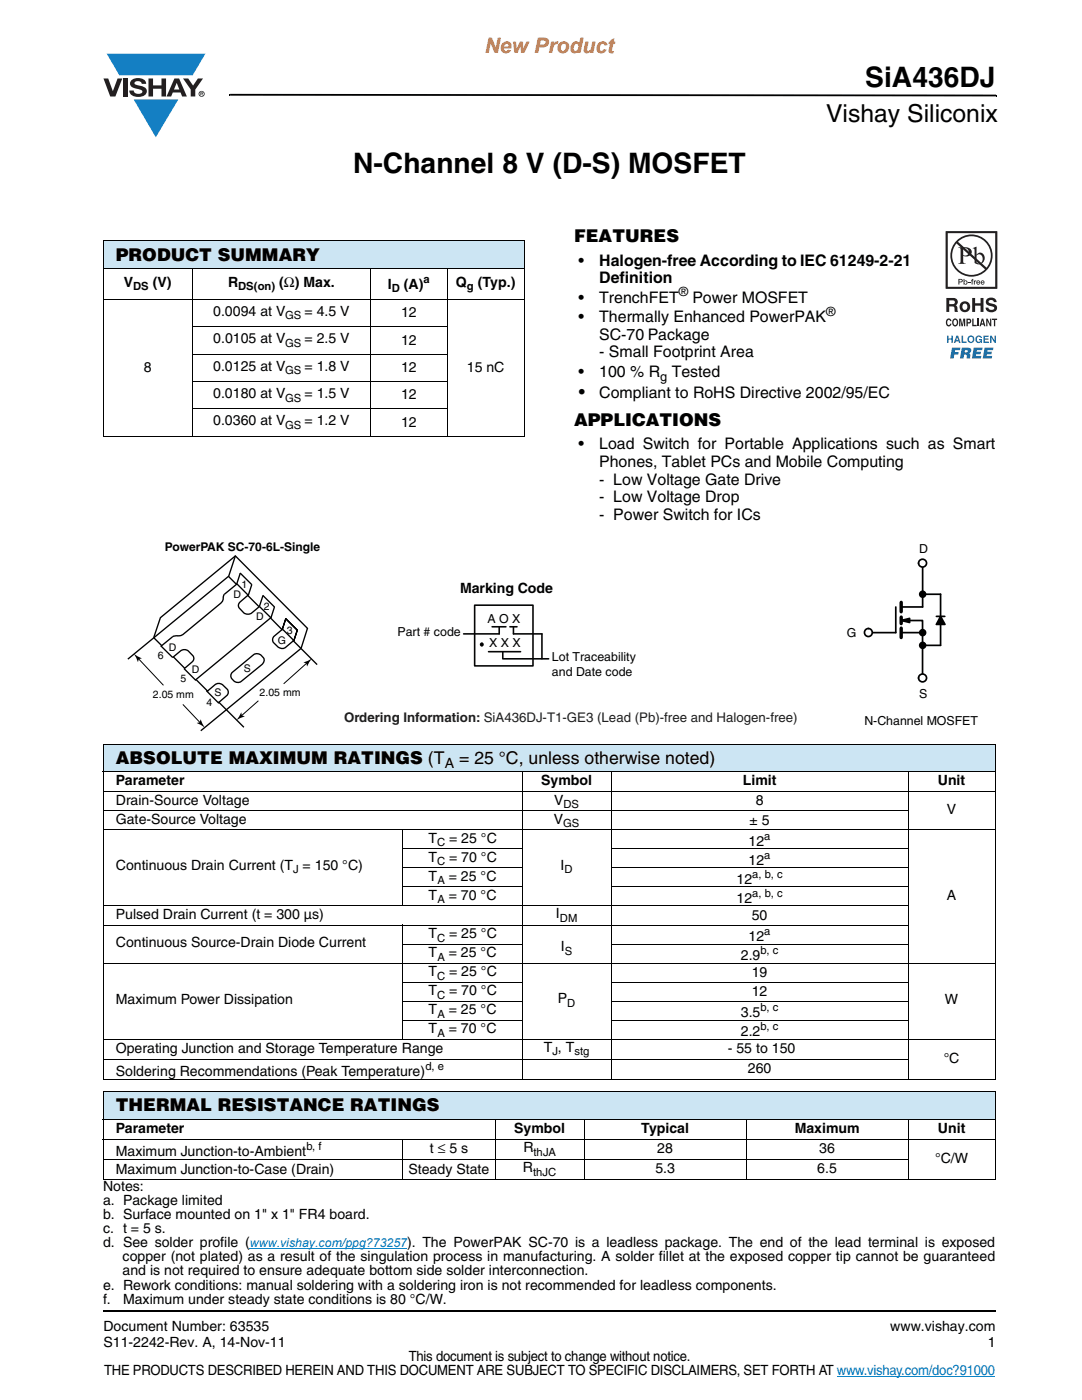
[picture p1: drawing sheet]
<svg xmlns="http://www.w3.org/2000/svg" width="216mm" height="279mm" viewBox="0 0 216 279" stroke-linecap="round" stroke-linejoin="round" font-family="sans-serif">
<defs><g id="words">
<g font-size="5.6">
<text x="172.6" y="17.4">SiA436DJ</text>
<text x="70.5" y="34.5">N-Channel 8 V (D-S) MOSFET</text>
</g>
<text font-size="4.9" x="164.8" y="24.4">Vishay Siliconix</text>
<text font-size="4.2" fill="#f06b12" x="96.7" y="10.5">New Product</text>
<g font-size="3.5">
<text x="23.1" y="52.2">PRODUCT SUMMARY</text>
<text x="114.6" y="48.3">FEATURES</text>
<text x="115.5" y="79.3">•</text>
<text x="114.6" y="85">APPLICATIONS</text>
<text x="23.1" y="152.4">ABSOLUTE MAXIMUM RATINGS (T</text>
<text x="91.6" y="152.4">= 25 °C, unless otherwise noted)</text>
<text x="23.1" y="221.7">THERMAL RESISTANCE RATINGS</text>
</g>
<g font-size="3.2">
<text x="115.4" y="53">•</text>
<text x="119.6" y="53">Halogen-free According to IEC 61249-2-21</text>
<text x="119.6" y="56.5">Definition</text>
<text x="115.4" y="60.4">•</text>
<text x="115.4" y="64.3">•</text>
<text x="119.6" y="60.4">TrenchFET</text>
<text x="119.6" y="64.3">Thermally Enhanced PowerPAK</text>
<text x="138.2" y="60.4">Power MOSFET</text>
<text x="119.6" y="71.3">- Small Footprint Area</text>
<text x="119.6" y="67.8">SC-70 Package</text>
<text x="115.4" y="75.2">•</text>
<text x="119.6" y="75.2">100 % R</text>
<text x="134" y="75.2">Tested</text>
<text x="119.6" y="79.3">Compliant to RoHS Directive 2002/95/EC</text>
<text x="115.4" y="89.7">•</text>
<text x="119.6" y="89.7">Load Switch for Portable Applications such as Smart</text>
<text x="119.6" y="93.2">Phones, Tablet PCs and Mobile Computing</text>
<text x="119.6" y="96.7">- Low Voltage Gate Drive</text>
<text x="119.6" y="100.3">- Low Voltage Drop</text>
<text x="119.6" y="103.8">- Power Switch for ICs</text>
</g>
<g font-size="2.8">
<text x="24.7" y="57.2">V</text>
<text x="30.5" y="57.2">(V)</text>
<text x="45.5" y="57.2">R</text>
<text x="55.7" y="57.2">(Ω) Max.</text>
<text x="77.4" y="57.6">I</text>
<text x="80.6" y="57.6">(A)</text>
<text x="91" y="57.2">Q</text>
<text x="95.3" y="57.2">(Typ.)</text>
<text x="42.5" y="63.1">0.0094 at V</text>
<text x="60.8" y="63.1">= 4.5 V</text>
<text x="80" y="63.3">12</text>
<text x="42.5" y="68.5">0.0105 at V</text>
<text x="60.8" y="68.5">= 2.5 V</text>
<text x="80" y="68.8">12</text>
<text x="28.7" y="74.2">8</text>
<text x="42.5" y="74">0.0125 at V</text>
<text x="60.8" y="74">= 1.8 V</text>
<text x="80" y="74.2">12</text>
<text x="93.2" y="74.2">15 nC</text>
<text x="42.5" y="79.4">0.0180 at V</text>
<text x="60.8" y="79.4">= 1.5 V</text>
<text x="80" y="79.7">12</text>
<text x="42.5" y="84.9">0.0360 at V</text>
<text x="60.8" y="84.9">= 1.2 V</text>
<text x="80" y="85.1">12</text>
<text x="91.8" y="118.3">Marking Code</text>
<text x="88.7" y="153.2">A</text>
<text x="23.1" y="156.7">Parameter</text>
<text x="23.1" y="160.6">Drain-Source Voltage</text>
<text x="108" y="156.8">Symbol</text>
<text x="110.6" y="160.6">V</text>
<text x="148.2" y="156.8">Limit</text>
<text x="150.8" y="160.6">8</text>
<text x="187.1" y="156.8">Unit</text>
<text x="23.1" y="164.4">Gate-Source Voltage</text>
<text x="110.5" y="164.4">V</text>
<text x="149.6" y="164.6">± 5</text>
<text x="188.9" y="162.5">V</text>
<text x="23.1" y="173.6">Continuous Drain Current (T = 150 °C)</text>
<text x="85.5" y="172">T</text>
<text x="85.5" y="168.2">T</text>
<text x="89.6" y="168.2">= 25 °C</text>
<text x="89.6" y="172">= 70 °C</text>
<text x="111.9" y="173.6">I</text>
<text x="149.4" y="168.8">12</text>
<text x="149.4" y="172.6">12</text>
<text x="85.5" y="175.8">T</text>
<text x="85.5" y="179.6">T</text>
<text x="89.6" y="175.8">= 25 °C</text>
<text x="89.6" y="179.6">= 70 °C</text>
<text x="147" y="176.4">12</text>
<text x="188.9" y="179.6">A</text>
<text x="23.1" y="183.4">Pulsed Drain Current (t = 300 µs)</text>
<text x="110.9" y="183.2">I</text>
<text x="147" y="180.2">12</text>
<text x="150" y="183.6">50</text>
<text x="23.1" y="189.1">Continuous Source-Drain Diode Current</text>
<text x="85.5" y="187.2">T</text>
<text x="85.5" y="191">T</text>
<text x="89.6" y="191">= 25 °C</text>
<text x="89.6" y="187.2">= 25 °C</text>
<text x="111.9" y="189.8">I</text>
<text x="147.8" y="191.6">2.9</text>
<text x="149.4" y="187.8">12</text>
<text x="85.5" y="194.8">T</text>
<text x="89.6" y="194.8">= 25 °C</text>
<text x="150" y="195">19</text>
<text x="23.1" y="200.4">Maximum Power Dissipation</text>
<text x="85.5" y="198.6">T</text>
<text x="85.5" y="202.4">T</text>
<text x="89.6" y="202.4">= 25 °C</text>
<text x="89.6" y="198.6">= 70 °C</text>
<text x="111.3" y="200.2">P</text>
<text x="147.8" y="203">3.5</text>
<text x="150" y="198.8">12</text>
<text x="188.6" y="200.4">W</text>
<text x="85.5" y="206.2">T</text>
<text x="89.6" y="206.2">= 70 °C</text>
<text x="108.5" y="209.9">T , T</text>
<text x="147.8" y="206.8">2.2</text>
<text x="23.1" y="214.8">Soldering Recommendations (Peak Temperature)</text>
<text x="23.1" y="210.1">Operating Junction and Storage Temperature Range</text>
<text x="145.2" y="210.2">- 55 to 150</text>
<text x="149.2" y="214.2">260</text>
<text x="188.3" y="212">°C</text>
<text x="23.1" y="226.1">Parameter</text>
<text x="102.6" y="226.1">Symbol</text>
<text x="127.9" y="226.1">Typical</text>
<text x="158.6" y="226.1">Maximum</text>
<text x="187.1" y="226.1">Unit</text>
<text x="23.1" y="230.7">Maximum Junction-to-Ambient</text>
<text x="85.8" y="230">t ≤ 5 s</text>
<text x="104.4" y="234">R</text>
<text x="104.4" y="230">R</text>
<text x="131.1" y="230.1">28</text>
<text x="163.5" y="230.1">36</text>
<text x="186.6" y="232">°C/W</text>
<text x="20.6" y="237.6">Notes:</text>
<text x="23.1" y="234.3">Maximum Junction-to-Case (Drain)</text>
<text x="81.5" y="234.3">Steady State</text>
<text x="130.8" y="234.1">5.3</text>
<text x="163.1" y="234.1">6.5</text>
<text x="20.6" y="240.4">a. Package limited</text>
<text x="20.6" y="243.2">b. Surface mounted on 1&quot; x 1&quot; FR4 board.</text>
<text x="20.6" y="246.1">c. t = 5 s.</text>
<text x="20.6" y="248.9">d. See solder profile (</text>
<text x="24.5" y="251.7">copper (not plated) as a result of the singulation process in manufacturing. A solder fillet at the exposed copper tip cannot be guaranteed</text>
<text x="81.2" y="248.9">). The PowerPAK SC-70 is a leadless package. The end of the lead terminal is exposed</text>
<text x="20.6" y="257.4">e. Rework conditions: manual soldering with a soldering iron is not recommended for leadless components.</text>
<text x="24.5" y="254.6">and is not required to ensure adequate bottom side solder interconnection.</text>
<text x="20.6" y="260.2">f.</text>
<text x="24.6" y="260.2">Maximum under steady state conditions is 80 °C/W.</text>
<text x="20.6" y="265.6">Document Number: 63535</text>
<text x="20.6" y="268.8">S11-2242-Rev. A, 14-Nov-11</text>
<text x="177.7" y="265.6">www.vishay.com</text>
<text x="197.1" y="268.8">1</text>
<text x="20.8" y="274.4">THE PRODUCTS DESCRIBED HEREIN AND THIS DOCUMENT ARE SUBJECT TO SPECIFIC DISCLAIMERS, SET FORTH AT www.vishay.com/doc?91000</text>
<text x="81.6" y="271.6">This document is subject to change without notice.</text>
</g>
<text font-size="2.6" fill="#201d1e" x="68.7" y="144.2">Ordering Information: SiA436DJ-T1-GE3 (Lead (Pb)-free and Halogen-free)</text>
<g font-size="2.5">
<text x="135.4" y="59.1">®</text>
<text x="164.8" y="63">®</text>
<text x="131.7" y="76">g</text>
<text x="183.4" y="110.3">D</text>
<text x="97.3" y="124.3">A O X</text>
<text x="79.3" y="127">Part # code</text>
<text x="97.6" y="129.1">X X X</text>
<text x="110.1" y="131.9">Lot Traceability</text>
<text x="169" y="127.2">G</text>
<text x="110.1" y="134.9">and Date code</text>
<text x="183.4" y="139.3">S</text>
<text x="172.5" y="144.7">N-Channel MOSFET</text>
</g>
<text font-size="2.5" fill="#007ec4" x="49.8" y="248.9">www.vishay.com/ppg?73257</text>
<text font-size="2.4" x="32.9" y="110">PowerPAK SC-70-6L-Single</text>
<g font-size="2.2">
<text x="26.6" y="57.9">DS</text>
<text x="47.5" y="57.9">DS(on)</text>
<text x="78.2" y="58.3">D</text>
<text x="84.5" y="56.5">a</text>
<text x="93.2" y="57.9">g</text>
<text x="56.9" y="63.8">GS</text>
<text x="56.9" y="69.2">GS</text>
<text x="56.9" y="74.7">GS</text>
<text x="56.9" y="80.1">GS</text>
<text x="56.9" y="85.6">GS</text>
<text x="112.4" y="161.3">DS</text>
<text x="112.4" y="165.1">GS</text>
<text x="152.5" y="167.6">a</text>
<text x="87.2" y="168.9">C</text>
<text x="87.2" y="172.7">C</text>
<text x="152.5" y="171.4">a</text>
<text x="58.5" y="174.3">J</text>
<text x="87.3" y="176.5">A</text>
<text x="112.6" y="174.3">D</text>
<text x="150.1" y="175.2">a, b, c</text>
<text x="150.1" y="179">a, b, c</text>
<text x="87.3" y="180.3">A</text>
<text x="111.7" y="183.9">DM</text>
<text x="87.2" y="187.9">C</text>
<text x="87.3" y="191.7">A</text>
<text x="112.7" y="190.6">S</text>
<text x="151.8" y="190.4">b, c</text>
<text x="152.5" y="186.6">a</text>
<text x="87.2" y="195.5">C</text>
<text x="87.2" y="199.3">C</text>
<text x="87.3" y="203.1">A</text>
<text x="113.2" y="200.9">D</text>
<text x="151.8" y="201.8">b, c</text>
<text x="87.3" y="206.9">A</text>
<text x="151.8" y="205.6">b, c</text>
<text x="84.9" y="213.6">d, e</text>
<text x="110.2" y="210.6">J</text>
<text x="114.6" y="210.6">stg</text>
<text x="61.1" y="229.6">b, f</text>
<text x="106.5" y="230.7">thJA</text>
<text x="106.4" y="234.7">thJC</text>
</g>
<g font-size="2.1">
<text x="46.6" y="119.3">D</text>
<text x="48.2" y="117.4">1</text>
<text x="51.1" y="123.8">D</text>
<text x="52.7" y="121.7">2</text>
<text x="31.5" y="131.6">6</text>
<text x="33.7" y="129.9">D</text>
<text x="55.5" y="128.5">G</text>
<text x="57.2" y="126.4">3</text>
<text x="36" y="136">5</text>
<text x="38.3" y="134.3">D</text>
<text x="48.6" y="134.1">S</text>
<text x="30.5" y="139.4">2.05 mm</text>
<text x="41.2" y="140.9">4</text>
<text x="42.8" y="138.9">S</text>
<text x="51.8" y="138.8">2.05 mm</text>
</g>
</g></defs>
<g fill="#147fc3">
<path d="M21.3 10.7h19.7l-2.6 4.4h-1.1h-13.5z"/>
<path d="M26.7 19.9h8.9l-4.5 7.5z"/>
</g>
<g fill="#231f20">
<path d="M20.6 15.7h1l.9 2.5 1-2.5h.9l-1.4 3.6h-1z"/>
<path d="M24.6 15.7h.9v3.6h-.9z"/>
<path d="M26.3 16a2.1 2.1 0 0 1 2.8 .3l.1 .4h-.9a.79 .79 0 0 0-.7-.5 .79 .79 0 0 0-.8 .4l.3 .3 1 .2a1.08 1.08 0 0 1 1.2 1.1 1.08 1.08 0 0 1-1.1 1.1 1.73 1.73 0 0 1-2.4-1.2h.9a.96 .96 0 0 0 .8 .6 .96 .96 0 0 0 .9-.4 1.31 1.31 0 0 0-1.2-.6 1.03 1.03 0 0 1-1.1-.6 1.03 1.03 0 0 1 .2-1.1z"/>
<path d="M29.6 15.7h.9v1.3h1.7v-1.3h.9v3.6h-.9v-1.6h-1.7v1.6h-.9z"/>
<path d="M36.5 15.7h1.1l.9 1.4 1-1.4h1l-1.5 2.2v1.4h-.9v-1.4z"/>
<path d="M35.3 16.5l.5 1.4h-1.1zM34.8 15.7l-1.6 3.6h1l.3-.8h1.5l.3 .8h1l-1.6-3.6z"/>
<path d="M39.8 18.7a.46 .46 0 0 1 .9 0 .46 .46 0 0 1-.9 0zM39.6 18.7a.6 .6 0 0 0 1.2 0 .6 .6 0 0 0-1.2 0z"/>
<path d="M40.1 18.5h.2v.2h-.2zM40 18.4v.7h.1v-.3l.4 .3-.2-.3 .2-.2-.1-.2z"/>
</g>
<path d="M45.7 18.7h.2v.4h-.2zM45.9 18.7l152.9 .2v.3l-152.9-.1zM198.8 18.9h.1v.3h-.1zM20.5 261.5h.1v.4h-.1z" fill="#000"/>
<path d="M20.6 261.7h178.2" fill="none" stroke="#000" stroke-width=".36"/>
<path d="M49.8 249.2h31.4M167 274.6h31.5" fill="none" stroke="#007ec4" stroke-width=".2"/>
<path d="M20.6 48h84v5.6h-84z" fill="#cce5f3"/>
<g fill="none" stroke="#000" stroke-width=".2">
<path d="M20.5 48h84.1M20.5 53.6h84.1M20.5 59.8h84.1M20.6 48.1v38.9M38.4 53.5v33.6M73.9 53.5v33.6M89.3 53.5v33.6M104.6 48.1v38.9M38.3 65.2h51M38.3 70.7h51M38.3 76.1h51M20.5 87h84.1"/>
<path d="M38.3 81.6h51"/>
</g>
<g fill="#cce5f3">
<path d="M20.6 148.5h178v5.5h-178z"/>
<path d="M20.6 217.9h178v5.5h-178z"/>
</g>
<g fill="none" stroke="#000" stroke-width=".2">
<path d="M20.5 148.5h178.1M20.5 154h101.4M20.5 158h178.1M20.6 148.6v66.7M104.2 153.9v61.6M121.9 153.9v61.6M122 154h59.1M181.2 153.9v61.6M181.3 154h17.3M198.6 148.6v66.7M20.5 161.8h160.8M20.5 165.6h178.1"/>
<path d="M80.3 169.4h24M80.3 173.2h24M80.3 177h24M80.4 165.5v15.4M121.9 169.4h59.4M121.9 173.2h59.4M121.9 177h59.4M20.5 180.8h160.8M20.5 184.6h160.8M20.5 192.2h178.1M80.3 188.4h24M80.3 196h24"/>
<path d="M80.3 199.8h24M80.4 184.5v23M121.9 188.4h59.4M121.9 196h59.4M121.9 199.8h59.4M20.5 207.4h178.1M20.5 211.4h160.8M20.5 215.4h178.1M20.5 217.9h178.1M20.6 218v17.3M80.3 203.6h24M121.9 203.6h59.4"/>
<path d="M198.6 218v17.3M20.5 223.4h96M20.5 227.4h178.1M20.5 231.4h160.8M20.5 235.4h178.1M80.3 227.3v8.2M98.8 223.3v12.2M116.6 223.3v12.2M116.6 223.4h64.5M148.9 223.3v12.2M181.2 223.3v12.2M181.3 223.4h17.3"/>
</g>
<g fill="#fff">
<path d="M68.6 115.2h90.6v29.6h-90.6z"/>
<path d="M91.5 115.2h29.3v4.2h-29.3z"/>
</g>
<path d="M94.7 120.8h11.7v12.1h-11.7z" fill="none" stroke="#040503" stroke-width=".32"/>
<circle cx="96.1" cy="128.6" r=".41" fill="#010101"/>
<path d="M97.5 130.1h6.4M98.2 125.1h2.8M99.6 125.1v1.4h-7.1M100.3 130.1v1.4h9.2M101.7 125.1h1.5M102.5 125.1v1.4h5.6v5" fill="none" stroke="#040503" stroke-width=".32"/>
<path d="M169 108.2h26.2v37.1h-26.2z" fill="#fff"/>
<path d="M184.1 113.2v7.9h-4.3M184.1 118.6h3.6M178.7 121.1v5.2h-4.9M179.8 126.3h4.3M180 123.9l1.5 .3v-.8l-1.6 .4h4.2v10.7M184.1 128.8h3.6" fill="none" stroke="#000" stroke-width=".34"/>
<path d="M179.8 120.2v1.9M179.8 123.2v1.3M179.8 125.4v1.8" fill="none" stroke="#000" stroke-width=".68"/>
<path d="M179.9 123.8l1.6-.4v.8z" fill="#000"/>
<circle cx="173.3" cy="126.2" r=".79" fill="#fff"/>
<g fill="none" stroke="#000" stroke-width=".34">
<path d="M187.7 118.6v10.2M186.8 123h1.7M186.9 124.6h1.7l-.9-1.6-.9 1.6"/>
<circle cx="173.3" cy="126.2" r=".79"/>
</g>
<path d="M187.7 123l.9 1.6h-1.7z" fill="#000"/>
<circle cx="184.1" cy="112.4" r=".79" fill="#fff"/>
<circle cx="184.1" cy="112.4" r=".79" fill="none" stroke="#000" stroke-width=".34"/>
<circle cx="184.1" cy="135.3" r=".79" fill="#fff"/>
<g fill="none" stroke="#000" stroke-width=".34">
<circle cx="184.1" cy="118.6" r=".58"/>
<circle cx="184.1" cy="135.3" r=".79"/>
<circle cx="184.1" cy="128.8" r=".58"/>
<circle cx="184.1" cy="126.3" r=".58"/>
</g>
<g fill="#000">
<circle cx="184.1" cy="118.6" r=".58"/>
<circle cx="184.1" cy="128.8" r=".58"/>
<circle cx="184.1" cy="126.3" r=".58"/>
</g>
<path d="M25.4 107.9h38.5v38h-38.5z" fill="#fff"/>
<g fill="none" stroke="#000" stroke-width=".27">
<path d="M44.5 119.3a1.37 1.37 0 0 1-.6 1.2l-7.1 5.9a1.55 1.55 0 0 1-1.3 .5M44.8 118.6l2.5-2.1 2.2 2.3M44.8 118.6l-.3 .8M45.6 115l1.6 1.6M46.9 110.9l14.5 14.5-1.3 4-20 16.4M47 110.9l-1.4 4.1-20.1 16.5M47 110.9l-15 12.4-1.3 4 1.6 1.5M47.9 114.4l2.4 2.3M47.9 114.4l-.7 2.2M49.5 118.8l2.2 2.3M49.5 118.7l-1.6 1.4a.86 .86 0 0 0-.1 1.3l.9 .9a1.36 1.36 0 0 0 1.5 0l1.6-1.3M50.2 116.7l-.7 2.2"/>
<path d="M52.4 118.8l2.4 2.4M52.5 118.8l-.7 2.2M34.4 127.1l-2.3 1.9 2.4 2.2M34.4 131.2l1.6-1.3a1.24 1.24 0 0 1 1.6 0l.9 1a.87 .87 0 0 1-.2 1.2l-1.6 1.4M34.6 131.1l2.2 2.3M35.5 126.9h-.6l-.5 .2M39.1 135.6l4.5 4.7 .1-.1 5 4.9M41.3 138l1.6-1.4a1.2 1.2 0 0 1 1.5 0l1 1a.92 .92 0 0 1-.2 1.2l-1.5 1.4M46.4 134.2l4.2-3.5a1.4 1.4 0 0 1 2.1 1.3l-.5 .6-4.1 3.4a1.37 1.37 0 0 1-1.5-.1 1.37 1.37 0 0 1-.5-1.4zM51.8 121l2.2 2.3-15 12.4-2.3-2.3M54 123.3l2.3 2.4 .1-.1 6.9 7M54.8 121.1l-.7 2.2"/>
<path d="M56.4 125.6l-1.7 1.4a.97 .97 0 0 0-.2 1.2l1 .9a1.19 1.19 0 0 0 1.5 .1l1.6-1.3M57 123.4l2.4 2.4M57 123.5l-.7 2.1M59.3 125.8l-.7 2.1"/>
</g>
<path d="M27.6 131.4l5 5.4M51.6 139.8l-3.5 3.1M57 123.4l2.4 2.4M57 123.5l-.7 2.1M59.3 125.8l-.7 2.1M61.3 132.3l-4.7 4.2M36.5 140.6l3.5 3.7" fill="none" stroke="#000" stroke-width=".2"/>
<path d="M26.7 130.5l1.6 .9-.6 .1-.2 .6zM60.6 132.2l1.6-.8-.9 1.6-.1-.6zM39.3 144.3l.6-.1 .1-.6 .8 1.6zM48.1 142.2l.2 .6 .5 .2-1.6 .7z" fill="#000"/>
<g fill="#fff">
<path d="M184.7 46.2h14.3v31.2h-14.3z"/>
<path d="M188.7 46.2h10.3v25.3h-10.3z"/>
</g>
<path d="M189.1 46.5h9.5v10.8h-9.5zM188.7 46.2v11.4h10.3v-11.4z" fill="#201d1e"/>
<g fill="#3853a3">
<path d="M189 67h.3v.5h.5v-.5h.3v1.4h-.3v-.6h-.5v.6h-.3z"/>
<path d="M191.9 67h.3v1.2h.7v.2h-1z"/>
<path d="M194.8 67.2a.68 .68 0 0 1 1.1 .2l-.8-.1a.55 .55 0 0 0-.2 .5 .55 .55 0 0 0 .4 .4l.4-.3h-.4v-.2h.7v.7h-.3v-.1a.71 .71 0 0 1-1-.1 .71 .71 0 0 1 .1-1z"/>
<path d="M196.2 67h1.1v.2h-.8v.3h.7v.3h-.7v.4h.8v.2h-1.1z"/>
<path d="M197.6 67h.3l.6 1v-1h.2v1.4h-.3l-.6-1v1h-.2z"/>
<path d="M190 69.4h1.6v.5h-1l-.1 .4h.8l-.1 .5h-.8l-.1 .7h-.7z"/>
<path d="M194.3 69.4h1.8l-.1 .5h-1.1v.3h.9l-.1 .5h-.9l-.1 .3h1.1l-.1 .5h-1.8z"/>
<path d="M196.5 69.4h1.7l-.1 .5h-1l-.1 .3h.9l-.1 .5h-.9v.3h1.1l-.1 .5h-1.8z"/>
<path d="M191 67.3l-.2 .6h.4zM190.8 67h.4l.5 1.4h-.3l-.1-.3h-.6l-.1 .3h-.3z"/>
<path d="M193.3 67.7a.47 .47 0 0 0 .9 0 .47 .47 0 0 0-.9 0zM193 67.7a.75 .75 0 0 1 1.5 0 .75 .75 0 0 1-1.5 0z"/>
<path d="M192.5 69.9v.4l.6-.1-.1-.3zM191.9 69.4l1.8 .1a.63 .63 0 0 1-.4 1l.3 .3v.7h-.7v-.6l-.3-.1h-.2l-.1 .7h-.8z"/>
</g>
<g fill="#231f20">
<path d="M194 59.5h.6v1h1.1v-1h.5v2.8h-.5v-1.3h-1.1v1.3h-.6z"/>
<path d="M197 59.6a1.15 1.15 0 0 1 1.9 .7h-.6v-.2a.68 .68 0 0 0-1-.1v.4l.2 .1a1.29 1.29 0 0 1 1.5 .9 1.17 1.17 0 0 1-1.2 .9 1.17 1.17 0 0 1-1.1-.9h.5l.1 .2a.67 .67 0 0 0 1.1-.1l-.2-.3-.6-.1a.82 .82 0 0 1-.8-.5 .82 .82 0 0 1 .2-1z"/>
<path d="M188.9 63.8l.4-.2h.3l.3 .5-.7-.2a.66 .66 0 0 0 .1 1l.3-.3h.3a.54 .54 0 0 1-.5 .5 .54 .54 0 0 1-.6-.4z"/>
<path d="M191.4 63.6h.4l.2 1.2 .2-1.2h.4v1.5h-.3v-1.3l-.2 1.3h-.2l-.3-1.3v1.3h-.2z"/>
<path d="M194 63.6h.3v1.2h.6v.3h-.9z"/>
<path d="M195 63.6h.3v1.5h-.3z"/>
<path d="M196.8 63.6h.3l.5 1.1v-1.1h.2v1.5h-.3l-.5-1.1v1.1h-.2z"/>
<path d="M197.9 63.6h1.1v.3h-.4v1.2h-.3v-1.2h-.4z"/>
<path d="M193.2 56.3h.5v.1h-.5z"/>
<path d="M194 55.7h.2l-.1 .2 .1 .1v.1h-.1v.7h-.2v-.7h-.2z"/>
<path d="M194.3 56h.2v.1l.3-.1v.1l-.2 .1-.1 .6h-.2z"/>
<path d="M189.4 59.9v.8h.9a.39 .39 0 0 0 .1-.7zM188.8 59.5h1.4a.79 .79 0 0 1 .8 .4 .79 .79 0 0 1-.1 .9l-.2 .1a.98 .98 0 0 1 .4 1.2l.1 .2h-.7l-.2-1.1h-.9v1.1h-.6z"/>
<path d="M192.3 60.7a.63 .63 0 0 0-.2 .7 .63 .63 0 0 0 .7 .4 .63 .63 0 0 0 .2-.8 .63 .63 0 0 0-.7-.3zM191.5 61.2a1.09 1.09 0 0 1 2.1 0 1.09 1.09 0 0 1-2.1 0z"/>
<path d="M190.4 63.9a.64 .64 0 0 0 .2 1l.1-.1a.64 .64 0 0 0-.1-1zM190.2 63.7l.2-.1a.56 .56 0 0 1 .7 .3 .82 .82 0 0 1-.5 1.3l-.2-.1a.89 .89 0 0 1-.2-1.4z"/>
<path d="M193.1 63.9v.4l.4-.1v-.3zM192.8 63.6h.6a.5 .5 0 0 1 .4 .5 .5 .5 0 0 1-.4 .5h-.3v.5h-.3z"/>
<path d="M196 63.9l-.1 .6h.3zM195.9 63.6h.3l.4 1.5h-.2l-.1-.3h-.5l-.1 .3h-.3z"/>
<path d="M189.1 46.5h9.5v10.8h-9.5zM188.7 46.2v11.4h10.3v-11.4z"/>
<path d="M191.4 55.8v.4h.5v-.3zM191.2 55.7h.8l.1 .3-.1 .3-.6 .1v.4h-.2z"/>
<path d="M192.4 56.4a.26 .26 0 0 0 .5 0 .26 .26 0 0 0-.5 0zM192.3 55.7h.1v.4a.38 .38 0 0 1 .6 0 .38 .38 0 0 1 0 .6 .38 .38 0 0 1-.6 0l-.1 .1z"/>
<path d="M195 56.2v.1h.4l-.2-.2zM195 56h.4l.2 .4h-.6v.2l.6-.1a.42 .42 0 0 1-.7 .2 .42 .42 0 0 1 .1-.7z"/>
<path d="M195.9 56.2v.1h.4l-.2-.2zM195.9 56h.4l.2 .4h-.6v.2l.5-.1a.42 .42 0 0 1-.6 .2 .42 .42 0 0 1 .1-.7z"/>
<path d="M192.2 49.6v1.3a.75 .75 0 0 0 1.1-.6 .75 .75 0 0 0-1.1-.7zM191.2 49.3a2.81 2.81 0 0 1 2.5 .4 .97 .97 0 0 1-.1 1.2 .97 .97 0 0 1-1.2 .2h-.2v1.1v.2l.5 .3h-1.5l.3-.2 .2-.3v-2.4l-.1-.2z"/>
<path d="M194.9 51v1.3l.1 .2a.72 .72 0 0 0 .8-.1 .72 .72 0 0 0 .3-.7 .72 .72 0 0 0-.4-.8 .72 .72 0 0 0-.8 .1zM194.1 49.5l.8-.3v1.6a.89 .89 0 0 1 1.1-.3 .89 .89 0 0 1 .5 1 1.23 1.23 0 0 1-.7 1.2 1.23 1.23 0 0 1-1.3-.2l-.1-2.7z"/>
<path d="M191.1 48.2a3.9 3.9 0 0 1 5.3-.1 3.9 3.9 0 0 1 .5 5.3zM190.8 48.6l5.8 5.2a3.9 3.9 0 0 1-5.3 .1 3.9 3.9 0 0 1-.5-5.3zM189.6 51a4.2 4.2 0 0 0 8.5 0 4.2 4.2 0 0 0-8.5 0z"/>
</g>
<use href="#words"/>
</svg>
